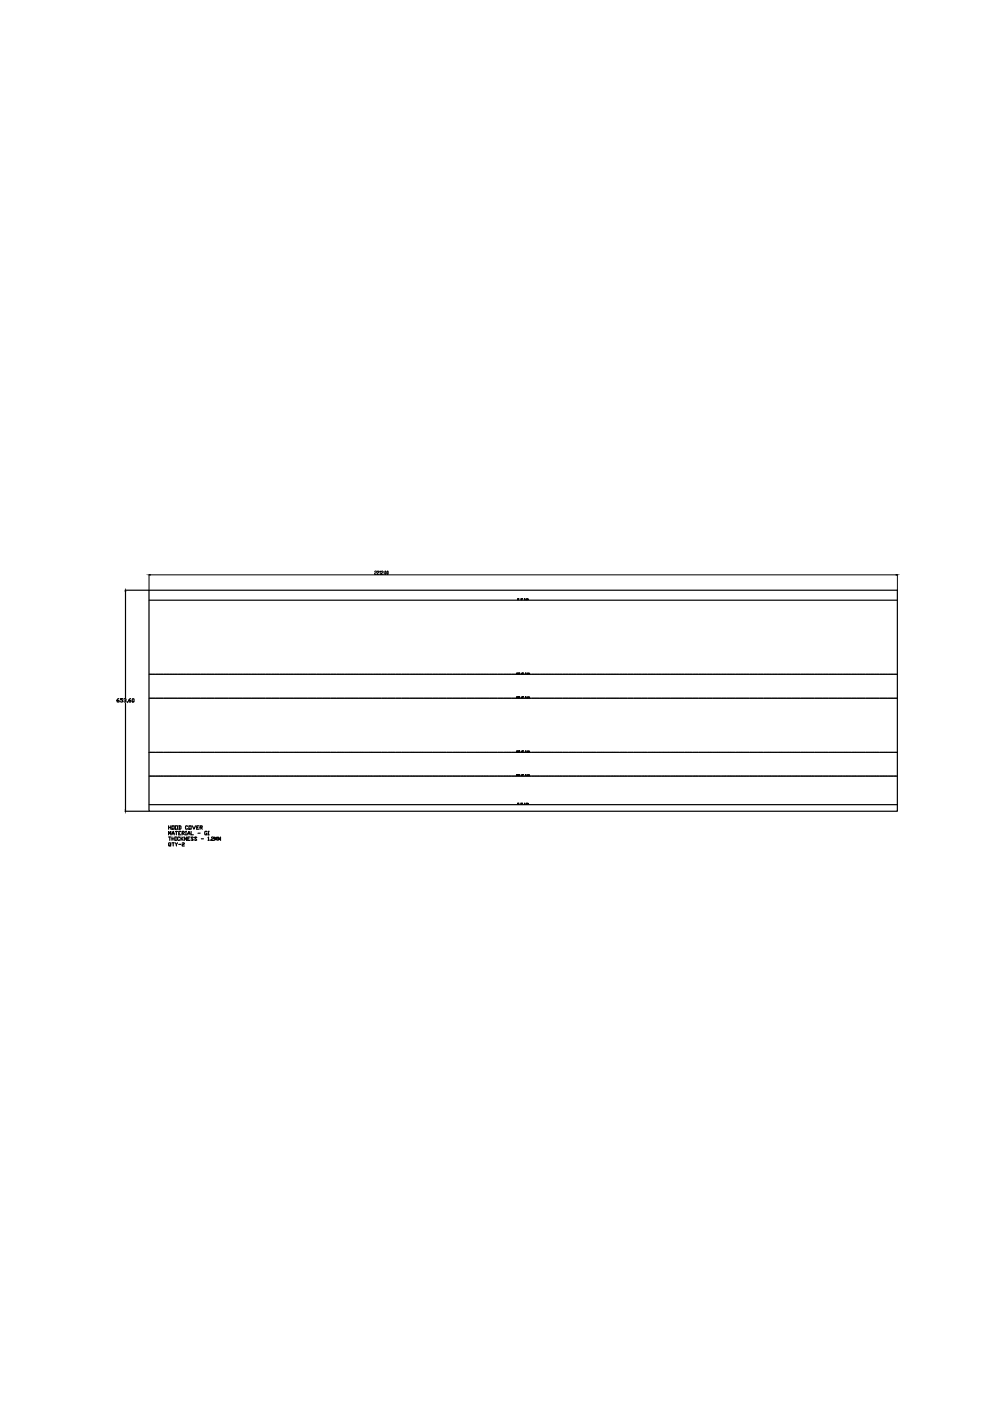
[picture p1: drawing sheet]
<svg xmlns="http://www.w3.org/2000/svg" width="210mm" height="297mm" viewBox="0 0 210 297" stroke-linecap="round" stroke-linejoin="round" font-family="sans-serif">
<!-- layer: 0 -->
<g fill="none" stroke="#000" stroke-width=".25">
<path d="M26.5 125.1h5M26.6 125.3v22.7M31.6 125.1h158.7v46.9h-158.7zM31.6 127.3h158.7M25.2 148.1l-.4 .3v.4h.5l-.1-.3h-.4M26 148.1h-.5v.3l.5 .1-.1 .3h-.4M26.3 148.3l.1-.2 .3 .2-.2 .2M26.6 148.5l.1 .3h-.4M26.6 149.1v22.6M27.1 148.8l-.1 .2M27.7 148.1l-.4 .3v.4h.5l-.1-.3h-.4M28 148.3l.2-.2 .2 .2v.5h-.1h-.3z"/>
<path d="M31.6 159.5h.1M31.6 148h.1M31.6 143h.1M31.7 159.5h1.2M31.7 148h1.2M31.7 143h1.2M32.9 159.5h1.7M32.9 148h1.7M32.9 143h1.7M34.7 159.5h2.9M34.7 148h2.9M34.7 143h2.9"/>
<path d="M37.7 159.5h1.7M37.7 148h1.7M37.7 143h1.7M39.5 159.5h1.2M39.5 148h1.2M39.5 143h1.2M40.7 159.5h1.7M40.7 148h1.7M40.7 143h1.7M42.5 159.5h1.2M42.5 148h1.2M42.5 143h1.2"/>
<path d="M43.7 159.5h1.7M43.7 148h1.7M43.7 143h1.7M45.5 159.5h2.9M45.5 148h2.9M45.5 143h2.9M48.5 159.5h2.9M48.5 148h2.9M48.5 143h2.9M51.5 159.5h1.7M51.5 148h1.7M51.5 143h1.7"/>
<path d="M53.3 159.5h1.2M53.3 148h1.2M53.3 143h1.2M54.5 159.5h1.7M54.5 148h1.7M54.5 143h1.7M56.3 159.5h1.2M56.3 148h1.2M56.3 143h1.2M57.5 159.5h1.7M57.5 148h1.7M57.5 143h1.7"/>
<path d="M59.3 159.5h2.9M59.3 148h2.9M59.3 143h2.9M62.3 159.5h2.9M62.3 148h2.9M62.3 143h2.9M65.3 159.5h1.7M65.3 148h1.7M65.3 143h1.7M67.1 159.5h1.2M67.1 148h1.2M67.1 143h1.2"/>
<path d="M68.3 159.5h1.7M68.3 148h1.7M68.3 143h1.7M70.1 159.5h1.2M70.1 148h1.2M70.1 143h1.2M71.3 159.5h1.7M71.3 148h1.7M71.3 143h1.7M73.1 159.5h2.9M73.1 148h2.9M73.1 143h2.9"/>
<path d="M76.1 159.5h3M76.1 148h3M76.1 143h3M79.1 159.5h1.7M79.1 148h1.7M79.1 143h1.7M80.9 159.5h1.2M80.9 148h1.2M80.9 143h1.2M82.1 159.5h1.7M82.1 148h1.7M82.1 143h1.7"/>
<path d="M83.9 159.5h1.2M83.9 148h1.2M83.9 143h1.2M85.1 159.5h1.7M85.1 148h1.7M85.1 143h1.7M86.9 159.5h2.9M86.9 148h2.9M86.9 143h2.9M89.9 159.5h1.7M89.9 148h1.7M89.9 143h1.7"/>
<path d="M91.7 159.5h1.2M91.7 148h1.2M91.7 143h1.2M92.9 159.5h1.7M92.9 148h1.7M92.9 143h1.7M94.7 159.5h1.2M94.7 148h1.2M94.7 143h1.2M95.9 159.5h1.7M95.9 148h1.7M95.9 143h1.7"/>
<path d="M97.7 159.5h1.2M97.7 148h1.2M97.7 143h1.2M98.9 159.5h1.7M98.9 148h1.7M98.9 143h1.7M100.7 159.5h2.9M100.7 148h2.9M100.7 143h2.9M103.7 159.5h1.7M103.7 148h1.7M103.7 143h1.7"/>
<path d="M105.5 159.5h1.2M105.5 148h1.2M105.5 143h1.2M106.7 159.5h1.7M106.7 148h1.7M106.7 143h1.7M108.5 159.5h1.2M108.5 148h1.2M108.5 143h1.2M109.7 159.5h1.7M109.7 148h1.7M109.7 143h1.7"/>
<path d="M111.5 159.5h1.2M111.5 148h1.2M111.5 143h1.2M112.7 159.5h1.7M112.7 148h1.7M112.7 143h1.7M114.5 159.5h2.9M114.5 148h2.9M114.5 143h2.9M117.5 159.5h1.7M117.5 148h1.7M117.5 143h1.7"/>
<path d="M119.3 159.5h1.2M119.3 148h1.2M119.3 143h1.2M120.5 159.5h1.7M120.5 148h1.7M120.5 143h1.7M122.3 159.5h1.2M122.3 148h1.2M122.3 143h1.2M123.5 159.5h1.7M123.5 148h1.7M123.5 143h1.7"/>
<path d="M125.3 159.5h1.2M125.3 148h1.2M125.3 143h1.2M126.5 159.5h1.7M126.5 148h1.7M126.5 143h1.7M128.3 159.5h2.9M128.3 148h2.9M128.3 143h2.9M131.3 159.5h1.7M131.3 148h1.7M131.3 143h1.7"/>
<path d="M133.1 159.5h1.2M133.1 148h1.2M133.1 143h1.2M134.3 159.5h1.7M134.3 148h1.7M134.3 143h1.7M136.1 159.5h1.2M136.1 148h1.2M136.1 143h1.2M137.3 159.5h1.7M137.3 148h1.7M137.3 143h1.7"/>
<path d="M139.1 159.5h1.2M139.1 148h1.2M139.1 143h1.2M140.3 159.5h1.7M140.3 148h1.7M140.3 143h1.7M142.1 159.5h2.9M142.1 148h2.9M142.1 143h2.9M145.1 159.5h1.7M145.1 148h1.7M145.1 143h1.7"/>
<path d="M146.9 159.5h1.2M146.9 148h1.2M146.9 143h1.2M148.1 159.5h1.7M148.1 148h1.7M148.1 143h1.7M149.9 159.5h1.2M149.9 148h1.2M149.9 143h1.2M151.1 159.5h1.7M151.1 148h1.7M151.1 143h1.7"/>
<path d="M152.9 159.5h1.2M152.9 148h1.2M152.9 143h1.2M154.1 159.5h1.7M154.1 148h1.7M154.1 143h1.7M155.9 159.5h2.9M155.9 148h2.9M155.9 143h2.9M158.9 159.5h1.7M158.9 148h1.7M158.9 143h1.7"/>
<path d="M160.7 159.5h1.2M160.7 148h1.2M160.7 143h1.2M161.9 159.5h1.7M161.9 148h1.7M161.9 143h1.7M163.7 159.5h1.2M163.7 148h1.2M163.7 143h1.2M164.9 159.5h1.7M164.9 148h1.7M164.9 143h1.7"/>
<path d="M166.7 159.5h1.2M166.7 148h1.2M166.7 143h1.2M168 159.5h1.6M168 148h1.6M168 143h1.6M169.7 159.5h2.9M169.7 148h2.9M169.7 143h2.9M172.7 159.5h1.7M172.7 148h1.7M172.7 143h1.7"/>
<path d="M174.5 159.5h1.2M174.5 148h1.2M174.5 143h1.2M175.7 159.5h1.7M175.7 148h1.7M175.7 143h1.7M177.5 159.5h1.2M177.5 148h1.2M177.5 143h1.2M178.7 159.5h1.7M178.7 148h1.7M178.7 143h1.7"/>
<path d="M180.5 159.5h1.2M180.5 148h1.2M180.5 143h1.2M181.8 159.5h1.6M181.8 148h1.6M181.8 143h1.6M183.5 159.5h3M183.5 148h3M183.5 143h3M186.5 159.5h1.7M186.5 148h1.7M186.5 143h1.7"/>
<path d="M188.3 159.5h1.2M188.3 148h1.2M188.3 143h1.2M189.5 159.5h.8M189.5 148h.8M189.5 143h.8M26.5 172h5M31.6 170.6h158.7M31.6 164.5h.1M31.7 164.5h1.2M32.9 164.5h1.7M34.7 164.5h2.9"/>
<path d="M35.7 177v-.7l.3 .4 .2-.4v.7M35.7 175.1v.7M35.7 175.4h.5M35.7 177.5h.5M36 179.2v.2l-.3-.1v-.5l.2-.1 .3 .1-.1 .5 .1 .1M36 177.5v.7M36.2 175.1v.7M36.5 175.1h.4v.7h-.4zM36.5 177l.2-.7 .2 .7M36.5 176.7h.4M36.5 177.5v.7M36.5 177.8h.4"/>
<path d="M36.5 178.7h.4M36.7 178.7v.7M36.9 177.5v.7M37.2 175.1h.4v.7h-.4zM37.2 178.7l.2 .7M37.2 176.3h.4M37.2 177.5h.2M37.2 178.2h.2M37.3 177.5v.7M37.4 176.3v.7M37.6 178.7l-.2 .3M37.7 164.5h1.7"/>
<path d="M37.9 175.1l.5 .1v.5l-.5 .1M37.9 176.7h.2M37.9 179h.5M38 175.1v.7M38.1 177.6l-.1-.1-.4 .1v.5l.2 .1 .3-.1M38.4 176.3h-.5v.7h.5M38.4 177.5v.7M38.5 177.8l.3 .4M38.6 176.7h.4l.1-.3-.5-.1v.7M38.6 178.8h.5l-.1 .2-.4 .2v.2h.5M38.7 176.7l.4 .3M38.8 177.5l-.4 .3"/>
<path d="M39.3 176.3h.3M39.3 177h.3M39.4 176.3v.7M39.5 164.5h1.2M39.6 177.5v.7l-.5-.7v.7M39.8 175.2l-.1-.1-.4 .1 .1 .6 .4-.1M39.8 177l.3-.7 .2 .7M39.8 176.7h.5M39.8 177.8h.3M40.1 175.1h.4v.7h-.4zM40.3 177.5h-.5v.7h.5M40.5 176.3v.7h.5"/>
<path d="M40.7 164.5h1.7M40.8 175.1l.3 .7 .4-.7M41 177.6l-.3-.1-.2 .1 .5 .5-.1 .1-.4-.1M41.7 177.6l-.3-.1-.2 .1 .5 .5-.1 .1-.4-.1M41.7 175.4h.3M42 176.7h.4M42.2 175.1h-.5v.7h.5M42.4 175.4h.4l.1-.2-.5-.1v.7M42.5 164.5h1.2M42.6 175.4l.3 .4M42.7 177.8h.5M43.7 164.5h1.7"/>
<path d="M43.9 176.3l-.5 .1 .1 .6h.4v-.3h-.2M44.1 177.6l.1-.1v.7M44.1 176.3h.2M44.1 177h.2M44.1 178.2h.2M44.2 176.3v.7M44.6 178.1v.1M44.8 177.6l.1-.1 .4 .1-.1 .2h-.3l-.1 .4h.5M45.5 178.2v-.7l.3 .5 .2-.5v.7M45.5 164.5h2.9M46.2 178.2v-.7l.3 .5 .3-.5v.7M48.5 164.5h2.9"/>
<path d="M51.5 164.5h1.7M53.3 164.5h1.2M54.5 164.5h1.7M56.3 164.5h1.2M57.5 164.5h1.7M59.3 164.5h2.9M62.3 164.5h2.9M65.3 164.5h1.7M67.1 164.5h1.2M68.3 164.5h1.7M70.1 164.5h1.2M71.3 164.5h1.7"/>
<path d="M73.1 164.5h2.9M76.1 164.5h3M79.1 164.5h1.7M80.9 164.5h1.2M82.1 164.5h1.7M83.9 164.5h1.2M85.1 164.5h1.7M86.9 164.5h2.9M89.9 164.5h1.7M91.7 164.5h1.2M92.9 164.5h1.7M94.7 164.5h1.2"/>
<path d="M95.9 164.5h1.7M97.7 164.5h1.2M98.9 164.5h1.7M100.7 164.5h2.9M103.7 164.5h1.7M105.5 164.5h1.2M106.7 164.5h1.7M108.5 164.5h1.2M109.7 164.5h1.7M111.5 164.5h1.2M112.7 164.5h1.7M114.5 164.5h2.9"/>
<path d="M117.5 164.5h1.7M119.3 164.5h1.2M120.5 164.5h1.7M122.3 164.5h1.2M123.5 164.5h1.7M125.3 164.5h1.2M126.5 164.5h1.7M128.3 164.5h2.9M131.3 164.5h1.7M133.1 164.5h1.2M134.3 164.5h1.7M136.1 164.5h1.2"/>
<path d="M137.3 164.5h1.7M139.1 164.5h1.2M140.3 164.5h1.7M142.1 164.5h2.9M145.1 164.5h1.7M146.9 164.5h1.2M148.1 164.5h1.7M149.9 164.5h1.2M151.1 164.5h1.7M152.9 164.5h1.2M154.1 164.5h1.7M155.9 164.5h2.9"/>
<path d="M158.9 164.5h1.7M160.7 164.5h1.2M161.9 164.5h1.7M163.7 164.5h1.2M164.9 164.5h1.7M166.7 164.5h1.2M168 164.5h1.6M169.7 164.5h2.9M172.7 164.5h1.7M174.5 164.5h1.2M175.7 164.5h1.7M177.5 164.5h1.2"/>
<path d="M178.7 164.5h1.7M180.5 164.5h1.2M181.8 164.5h1.6M183.5 164.5h3M186.5 164.5h1.7M188.3 164.5h1.2M189.5 164.5h.8"/>
</g>
<g fill="none" stroke="#000" stroke-width=".21">
<path d="M31.6 121.9v3.2M31.8 121.9h158.2M79.4 121.2l.1-.1 .3 .1-.1 .3-.3 .1v.2h.4M80 121.2l.1-.1 .2 .1-.3 .4v.2h.3M80.5 121.2l.1-.1v.7M80.5 121.8h.2M80.9 121.2l.1-.1 .3 .1-.4 .4v.2h.4M81.4 121.7v.1M81.7 121.1l.1 .1v.6l-.2-.1zM82.1 121.1l.2 .1-.1 .6-.1-.1zM109.7 126.9l.1 .3 .1-.3M109.9 127l.1-.1-.1 .3"/>
<path d="M110.5 127h-.1h.1v.2M110.6 127v.2zM110.7 127h.1M111.2 127.2v-.3l.1 .3M111.5 126.9l.1 .3zM111.6 127.1v.1M111.7 126.9h.1l-.1 .3M112 127.1h-.1v-.2v.3M190.3 121.9v3.2M109.5 159.2l.1 .2zM109.5 147.7l.1 .3zM109.5 142.7l.1 .2z"/>
<path d="M109.7 159.2l.1 .2zM109.7 147.7l.1 .3zM109.7 142.7l.1 .2zM109.9 159.2v.2l.1-.2M109.9 147.7v.3l.1-.3M109.9 142.7v.2l.1-.2M110.2 159.2v.2l-.1-.2v.2M110.2 147.7v.3l-.1-.3v.3M110.2 142.7v.2l-.1-.2v.2M110.7 159.3h-.1l.1-.1v.2M110.7 147.9h-.1l.1-.2v.3M110.7 142.8h-.1l.1-.1v.2"/>
<path d="M110.9 159.2h-.1l.1 .2h-.1M110.9 147.7h-.1l.1 .2h-.1M110.9 142.7l-.1 .1M110.9 159.2h.1M110.9 147.7h.1M110.9 142.7h.1M111.4 159.4v-.2l.1 .2M111.4 148v-.3l.1 .3M111.4 142.9v-.2l.1 .2M111.7 159.2l.1 .2zM111.7 147.7l.1 .3zM111.7 142.7l.1 .2z"/>
<path d="M111.9 142.8v.1M111.9 147.9v.1M111.9 159.4h.1M111.9 159.2v.2M111.9 147.7v.3M111.9 142.7v.2M112.2 159.3v-.1v.2M112.2 147.9v-.2v.3M112.2 142.8v-.1v.2M109.5 164.2l.1 .3zM109.7 164.2l.1 .3zM109.7 170.3l.1 .2 .1-.2"/>
<path d="M109.9 164.2v.3l.1-.3M109.9 170.4l.1-.1-.1 .2M110.2 164.2v.3l-.1-.3v.3M110.5 170.4v-.1v.2M110.6 170.3v.2zM110.7 170.3h.1M110.7 164.4h-.1l.1-.2v.3M110.9 164.2h-.1l.1 .1-.1 .1M110.9 164.3h.1M111.2 170.5v-.2l.1 .2M111.4 164.5v-.3l.1 .3M111.5 170.3l.1 .2z"/>
<path d="M111.6 170.5h.1M111.7 170.3h.1l-.1 .2M111.8 164.2v.3zM111.9 164.4v.1M111.9 164.2v.3M112 170.4h-.1v-.1v.2M112.2 164.4v-.2v.3"/>
</g>
<path d="M26.6 125.1v.2zM31.6 121.9l.2-.1zM190 121.8l.3 .1zM26.6 171.7v.3z" fill="#000" stroke="#000" stroke-width=".21"/>
</svg>
